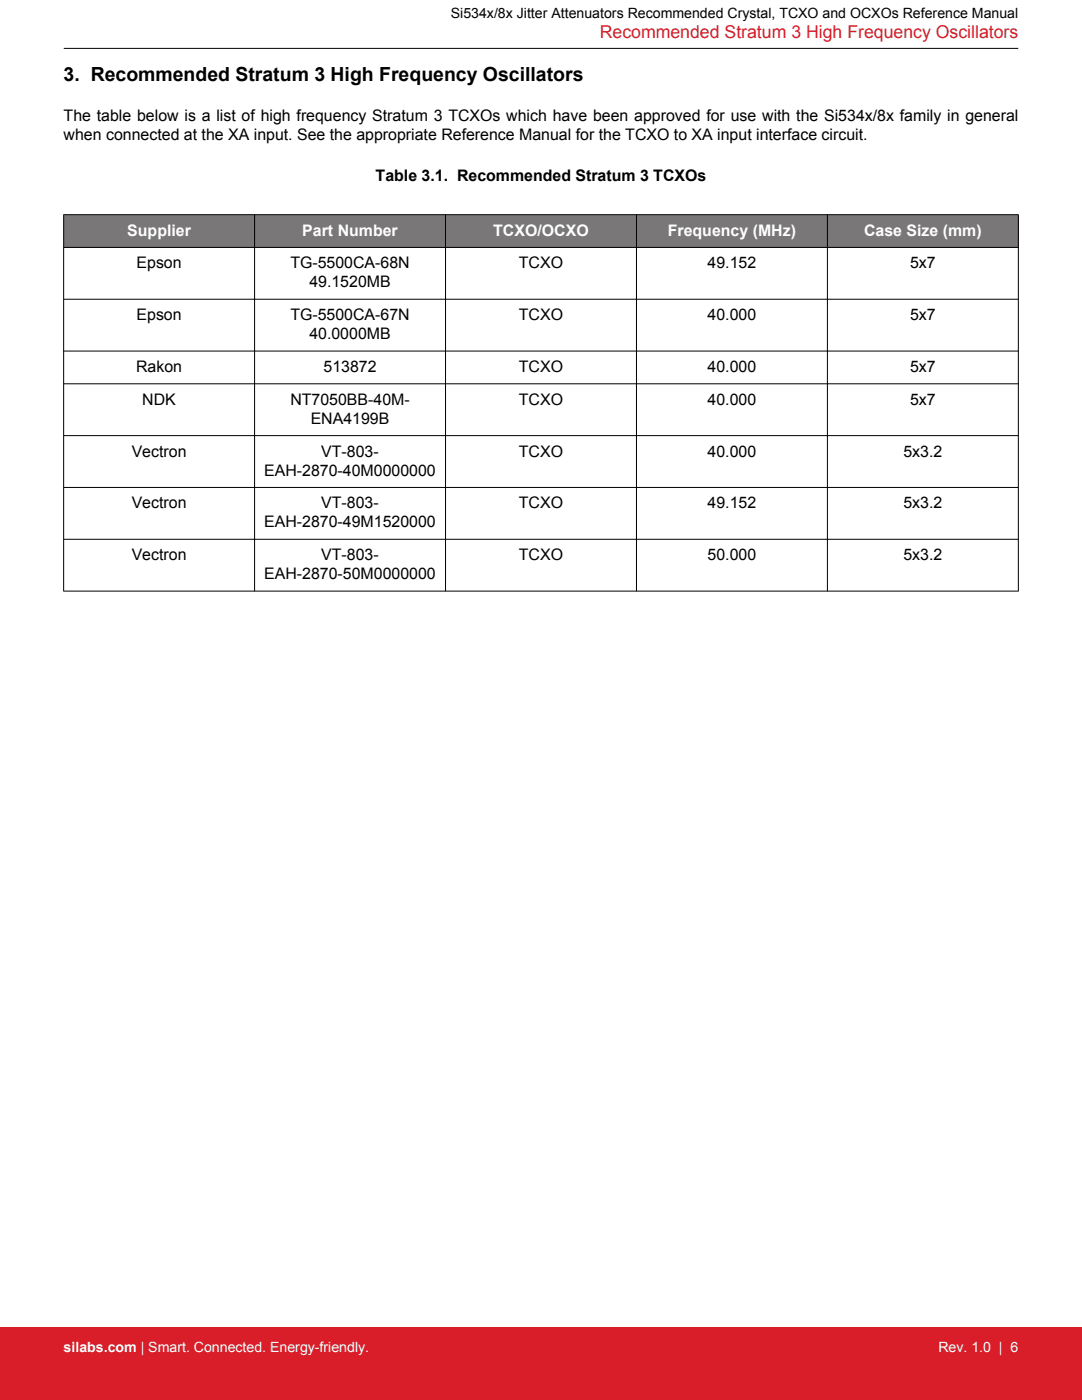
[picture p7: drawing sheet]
<svg xmlns="http://www.w3.org/2000/svg" width="216mm" height="279mm" viewBox="0 0 216 279" stroke-linecap="round" stroke-linejoin="round" font-family="sans-serif">
<defs><g id="words">
<text font-size="3.9" x="12.7" y="16.1">3. Recommended Stratum 3 High Frequency Oscillators</text>
<text font-size="3.5" fill="#d91e2a" x="119.7" y="7.5">Recommended Stratum 3 High Frequency Oscillators</text>
<g font-size="3.2">
<text x="12.7" y="24.2">The table below is a list of high frequency Stratum 3 TCXOs which have been approved for use with the Si534x/8x family in general</text>
<text x="12.7" y="28">when connected at the XA input. See the appropriate Reference Manual for the TCXO to XA input interface circuit.</text>
<text x="75" y="36">Table 3.1. Recommended Stratum 3 TCXOs</text>
<text x="27.2" y="53.6">Epson</text>
<text x="57.9" y="53.6">TG-5500CA-68N</text>
<text x="103.5" y="53.6">TCXO</text>
<text x="141.2" y="53.6">49.152</text>
<text x="181.6" y="53.6">5x7</text>
<text x="61.7" y="57.4">49.1520MB</text>
<text x="27.2" y="63.9">Epson</text>
<text x="57.9" y="63.9">TG-5500CA-67N</text>
<text x="103.5" y="63.9">TCXO</text>
<text x="141.2" y="63.9">40.000</text>
<text x="181.6" y="63.9">5x7</text>
<text x="61.7" y="67.7">40.0000MB</text>
<text x="27.2" y="74.2">Rakon</text>
<text x="64.6" y="74.2">513872</text>
<text x="103.5" y="74.2">TCXO</text>
<text x="141.2" y="74.2">40.000</text>
<text x="181.6" y="74.2">5x7</text>
<text x="28.4" y="80.8">NDK</text>
<text x="57.9" y="80.8">NT7050BB-40M-</text>
<text x="103.5" y="80.8">TCXO</text>
<text x="141.2" y="80.8">40.000</text>
<text x="181.6" y="80.8">5x7</text>
<text x="62" y="84.6">ENA4199B</text>
<text x="26.3" y="91.1">Vectron</text>
<text x="52.7" y="94.9">EAH-2870-40M0000000</text>
<text x="64.1" y="91.1">VT-803-</text>
<text x="103.5" y="91.1">TCXO</text>
<text x="141.2" y="91.1">40.000</text>
<text x="180.3" y="91.1">5x3.2</text>
<text x="26.3" y="101.5">Vectron</text>
<text x="64.1" y="101.5">VT-803-</text>
<text x="103.5" y="101.5">TCXO</text>
<text x="141.2" y="101.5">49.152</text>
<text x="180.3" y="101.5">5x3.2</text>
<text x="52.7" y="105.3">EAH-2870-49M1520000</text>
<text x="26.3" y="111.8">Vectron</text>
<text x="64.1" y="111.8">VT-803-</text>
<text x="103.5" y="111.8">TCXO</text>
<text x="141.2" y="111.8">50.000</text>
<text x="180.3" y="111.8">5x3.2</text>
<text x="52.7" y="115.6">EAH-2870-50M0000000</text>
</g>
<g font-size="3.2" fill="#fff">
<text x="25.4" y="47">Supplier</text>
<text x="60.3" y="47">Part Number</text>
<text x="98.4" y="47">TCXO/OCXO</text>
<text x="133.3" y="47">Frequency (MHz)</text>
<text x="172.4" y="47">Case Size (mm)</text>
</g>
<text font-size="2.8" x="89.9" y="3.5">Si534x/8x Jitter Attenuators Recommended Crystal, TCXO and OCXOs Reference Manual</text>
<g font-size="2.8" fill="#fff">
<text x="12.7" y="269.9">silabs.com | Smart. Connected. Energy-friendly.</text>
<text x="187.3" y="269.9">Rev. 1.0 | 6</text>
</g>
</g></defs>
<g fill="#797777">
<path d="M12.7 42.8h190.5v6.6h-190.5z" fill-rule="evenodd"/>
<path d="M12.7 42.8h190.5v6.6h-190.5z" fill-rule="evenodd"/>
</g>
<g fill="none" stroke="#000" stroke-width=".2">
<path d="M12.7 9.7h190.5M12.7 42.8h190.5M12.7 49.4h190.5M12.7 59.7h190.5M12.7 42.8v75.2M50.8 42.8v75.2M88.9 42.8v75.2M127 42.8v75.2M165.1 42.8v75.2M203.2 42.8v75.2M12.7 70.1h190.5M12.7 76.6h190.5"/>
<path d="M12.7 86.9h190.5M12.7 97.3h190.5M12.7 118h190.5M12.7 107.6h190.5"/>
</g>
<path d="M0 264.9h215.9v14.5h-215.9z" fill="#d91e2a"/>
<use href="#words"/>
</svg>
